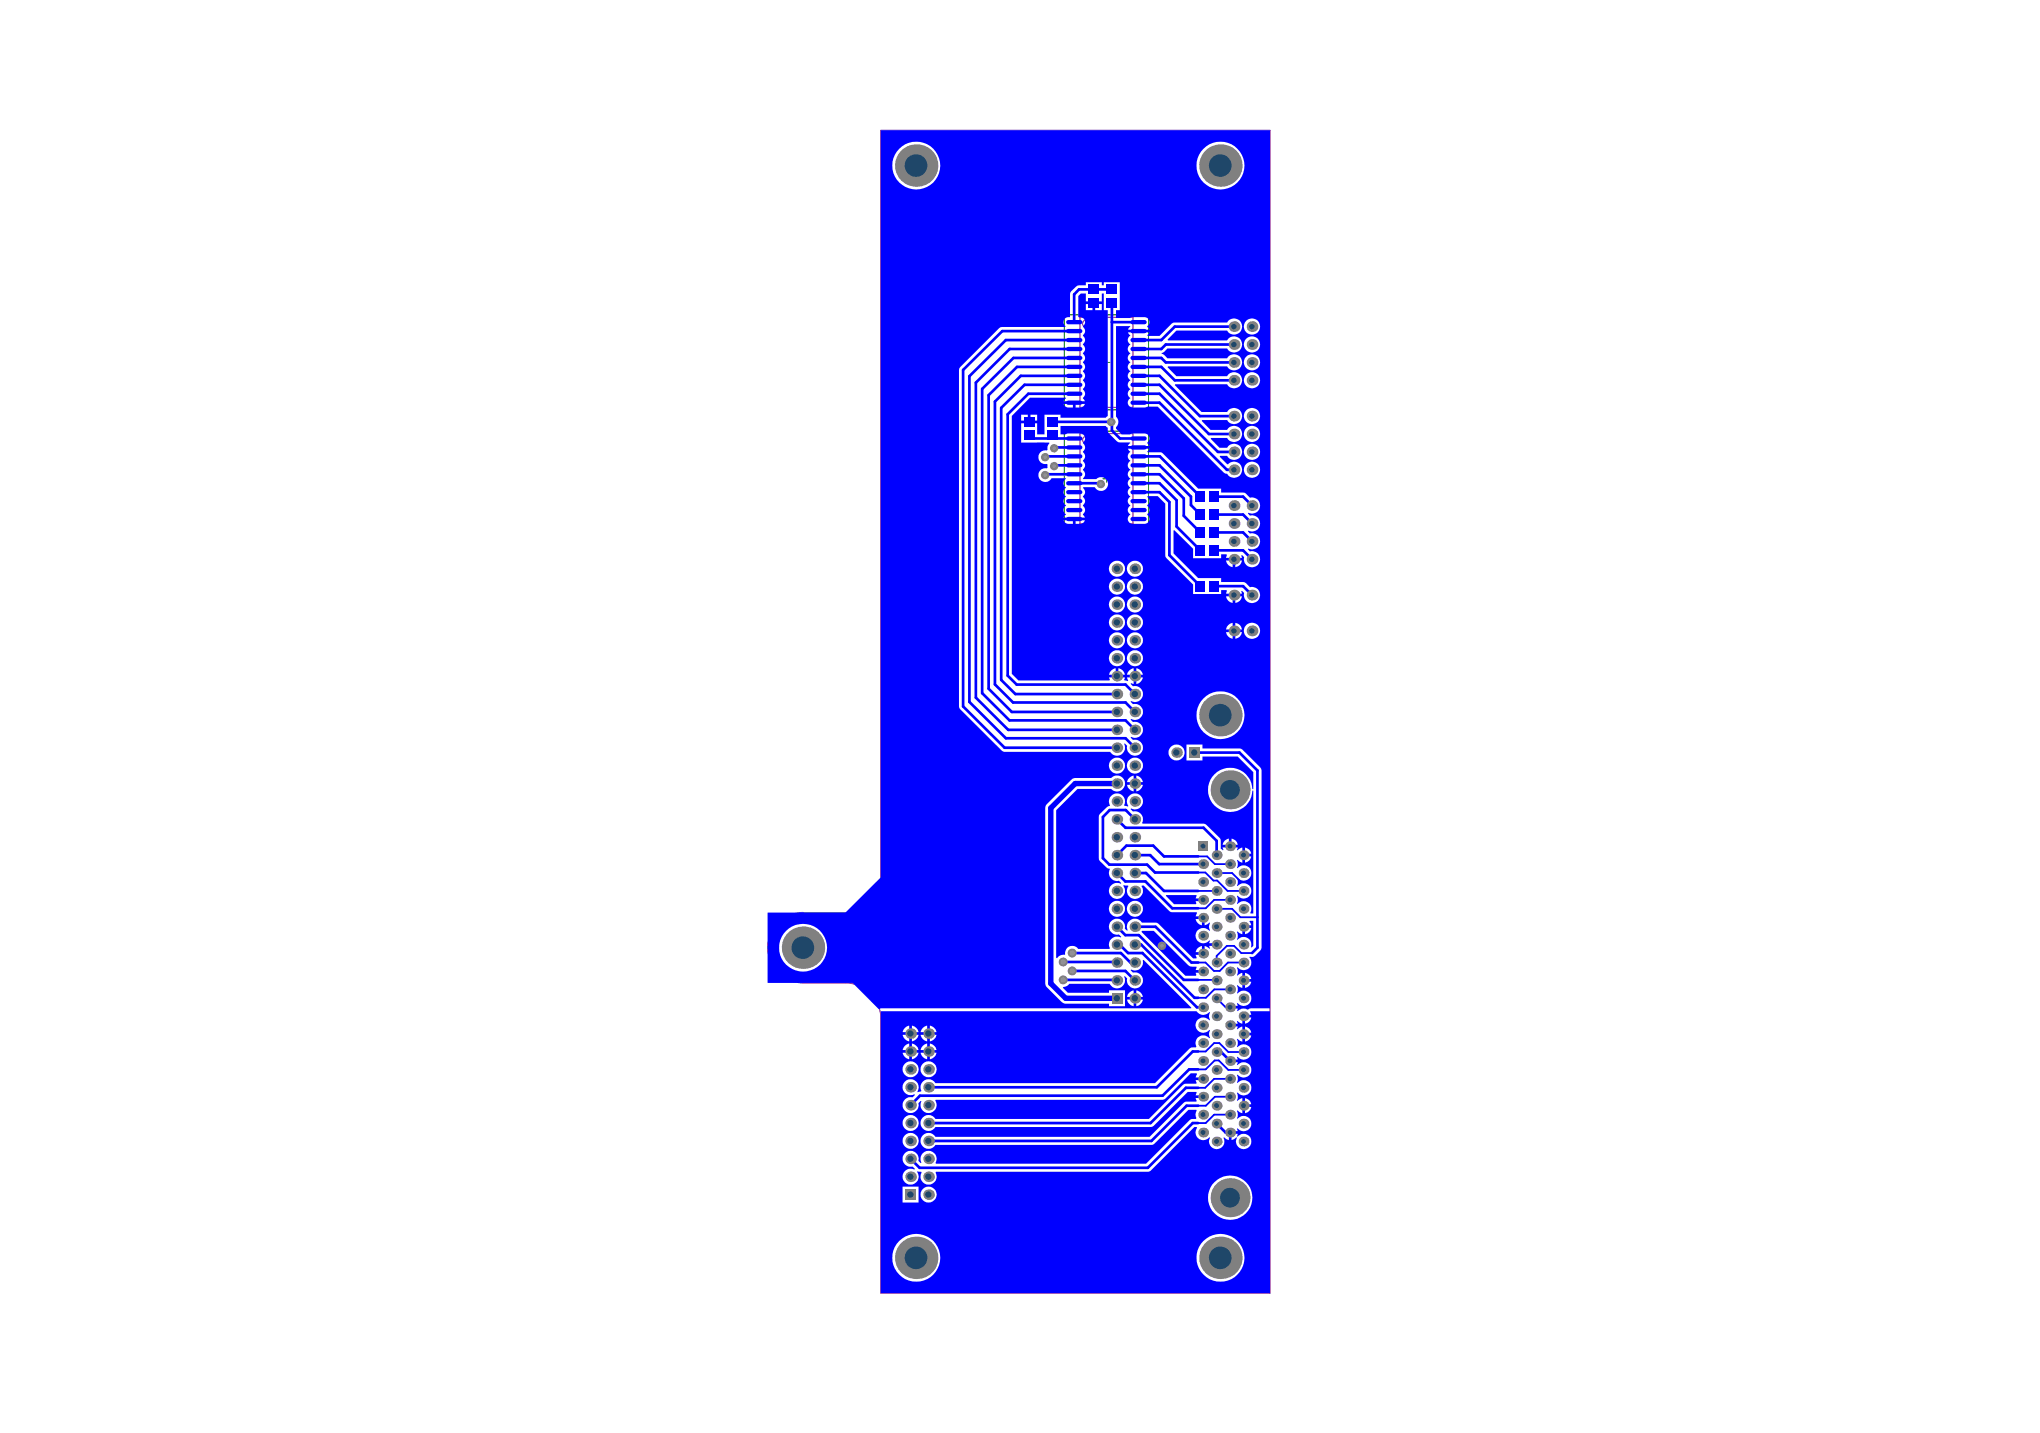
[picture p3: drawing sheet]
<svg xmlns="http://www.w3.org/2000/svg" width="288mm" height="202mm" viewBox="0 0 288 202" stroke-linecap="round" stroke-linejoin="round" font-family="sans-serif">
<path d="M150.2 44.4h11.9v13.4h-11.9zM155.6 51.1h1M156.1 50.6v1M150.2 60.8h11.9v13.4h-11.9zM155.6 67.5h1M156.1 67v1" fill="none" stroke="#008000" stroke-width=".14"/>
<g fill="none" stroke="#800080" stroke-width=".14">
<path d="M152.4 44.8h7.5v12.7h-7.5zM152.4 61.2h7.5v12.7h-7.5zM113.3 128.7a5 5 0 0 0-5 5 5 5 0 0 0 5 5h6a5 5 0 0 1 5 4.9v38.8h54.9v-164h-54.9v105.4a5 5 0 0 1-5 4.9h-6"/>
<circle cx="153.3" cy="45.6" r=".51"/>
<circle cx="153.3" cy="62.1" r=".51"/>
</g>
<g fill="#00f">
<path d="M164.6 126.3h4.2l-.1 .4h1.1v.4h-1.1l.1 .4h-3.1l-1.2-1.1z"/>
<path d="M161.1 131.4l.1-.1h1.6l4.9 4.9 .4 .2h.7l-.1 .4h1.1v.4h-1.1l.1 .4h-1.5z"/>
<path d="M174.5 131.5a1.17 1.17 0 0 1 0 1l.1 .1a1.08 1.08 0 0 1 1.4-.3 1.08 1.08 0 0 1 .5 1.3l.1 .1 .3-.3v-3.5h-.5l-.1 .1 .3 .5h-1.1v.2h-.2v1.1l-.3-.1-.4-.3zM175.7 130.9h.9a1.03 1.03 0 0 1-.9 .9z"/>
<path d="M124.3 142.6v39.8h54.9v-39.8h-2.8l.2 .5h-1.1v.3h-.2v1l-.3-.1-.4-.3-.1 .1 .1 .3h-1v.4h1l-.1 .3 .1 .1 .7-.4v2.1l-.3-.1-.4-.3-.1 .1a1.17 1.17 0 0 1 0 1.1h.1l.1-.1a1.08 1.08 0 0 1 1.6 0 1.08 1.08 0 0 1-.1 1.6 1.08 1.08 0 0 1-1.6-.1h-.1l.1 .4h-1v.3h1l-.1 .4h.1l.1-.1a1.08 1.08 0 0 1 1.6 .1 1.08 1.08 0 0 1-.1 1.5 1.08 1.08 0 0 1-1.6-.1l-.1 .1 .2 .5-.2 .5 .1 .1a1.08 1.08 0 0 1 1.6-.2 1.08 1.08 0 0 1 0 1.6 1.08 1.08 0 0 1-1.6-.1l-.1 .1 .2 .5-.2 .5 .1 .1 .7-.4v2.1l-.3-.1-.4-.3-.1 .1 .2 .5-.2 .6h.1a1.08 1.08 0 0 1 1.6-.1 1.08 1.08 0 0 1 0 1.6 1.08 1.08 0 0 1-1.6-.1h-.1l.1 .4h-1v.2h-.2v1l-.3-.1-.4-.3-.1 .1a1.09 1.09 0 0 1-.9 1.6 1.09 1.09 0 0 1-1-1.6l-.1-.1v.1a1.09 1.09 0 0 1-1.5 .1 1.09 1.09 0 0 1-.2-1.5v-.1h-.4l-6.3 6.3h-30.1l-.1 .1a1.13 1.13 0 0 1-1 1.7 1.13 1.13 0 0 1-1-1.7v-.1l-.5-.1-.1 .1 .1 .1a1.14 1.14 0 0 1-.8 1.7 1.14 1.14 0 0 1-1.3-1.3 1.14 1.14 0 0 1 1.6-.8l.1-.1-.3-.3a1.13 1.13 0 0 1-1.4-1 1.13 1.13 0 0 1 1.2-1.3 1.13 1.13 0 0 1 1 1.5l.3 .3 .1-.1a1.13 1.13 0 0 1 1-1.7 1.13 1.13 0 0 1 1 1.7l.1 .2h29.6l6.2-6.2 .2-.1 .7-.1-.1-.6 .2-.5-.1-.1h-1.1l-5 4.9h-30.7a1.13 1.13 0 0 1-1.7 .3 1.13 1.13 0 0 1 0-1.7 1.13 1.13 0 0 1 1.7 .3h30.2l4.8-4.9 .4-.1h1.4l.1-.1-.2-.4h1.1v-.4h-1.1l.1-.5h-1.2l-5 5h-30.6l-.2 .2a1.13 1.13 0 0 1-1.6-.1 1.13 1.13 0 0 1 .2-1.6 1.13 1.13 0 0 1 1.6 .3h30.1l4.8-4.8 .4-.1h1.5l.1-.2-.2-.3h1.1v-.4h-1.1l.2-.5v-.1h-.9l-3.5 3.6-.4 .1h-32.1v.2a1.14 1.14 0 0 1-.9 1.7 1.14 1.14 0 0 1-1.1-1.7h-.1l-.3 .3a1.13 1.13 0 0 1-1 1.4 1.13 1.13 0 0 1-1.2-1.2 1.13 1.13 0 0 1 1.4-1l.3-.3-.1-.1a1.13 1.13 0 0 1-1.6-.9 1.13 1.13 0 0 1 1.3-1.2 1.13 1.13 0 0 1 .7 1.7l.1 .1 .4-.1 .1-.1-.1-.2a1.14 1.14 0 0 1 .7-1.4 1.14 1.14 0 0 1 1.4 .5h31l4.9-4.9 .2-.1 .7-.1v-.1a1.09 1.09 0 0 1 .4-1.4 1.09 1.09 0 0 1 1.4 .3l.1-.1-.1-.5 .1-.6h-.1a1.09 1.09 0 0 1-1.6 .1 1.09 1.09 0 0 1 0-1.6 1.09 1.09 0 0 1 1.6 .1h.1l-.1-.5 .1-.6-.1-.1a1.16 1.16 0 0 1-1.8-.1zM175.7 143.5h.9a1.03 1.03 0 0 1-.9 .9zM127.7 145l.6-.3v.9h-.9zM128.7 144.7a1.14 1.14 0 0 1 .9 .9h-.9zM130.2 145l.6-.3v.9h-.9zM131.2 144.7a1.14 1.14 0 0 1 1 .9h-1zM175.7 144.8h.1a1 1 0 0 1 .8 .9h-.9zM127.4 146h.9v.9a1.07 1.07 0 0 1-.9-.9zM128.7 146h.9a1.14 1.14 0 0 1-.9 .9zM129.9 146h.9v.9a1.07 1.07 0 0 1-.9-.9zM131.2 146h1a1.14 1.14 0 0 1-1 .9zM175.7 146.1h.9a1.03 1.03 0 0 1-.9 .8zM127.7 147.5l.6-.3v.9h-.9zM128.7 147.2a1.14 1.14 0 0 1 .9 .9h-.9zM130.2 147.5l.6-.3v.9h-.9zM131.2 147.2a1.14 1.14 0 0 1 1 .9h-1zM127.4 148.5h.9v.9a1.07 1.07 0 0 1-.9-.9zM128.7 148.5h.9a1.14 1.14 0 0 1-.9 .9zM129.9 148.5h.9v.9a1.07 1.07 0 0 1-.9-.9zM131.2 148.5h1a1.14 1.14 0 0 1-1 .9zM127.4 150.8a1.13 1.13 0 0 1 2.2 0 1.13 1.13 0 0 1-2.2 0zM129.9 150.8a1.15 1.15 0 0 1 2.3 0 1.15 1.15 0 0 1-2.3 0zM175.7 154.9h.1a1 1 0 0 1 .8 .9h-.9zM175.7 156.2h.9a1.03 1.03 0 0 1-.9 .8zM127.4 158.4a1.13 1.13 0 0 1 2.2 0 1.13 1.13 0 0 1-2.2 0zM173.8 159.9h.8l-.1 .4h.1a1.09 1.09 0 0 1 1.9 .3 1.09 1.09 0 0 1-1 1.5 1.09 1.09 0 0 1-1-1.6l-.1-.1-.3 .3-.3 .1zM127.4 160.9a1.13 1.13 0 0 1 2.2 0 1.13 1.13 0 0 1-2.2 0zM127.4 167.4h2.2v2.2h-2.2zM129.9 168.5a1.15 1.15 0 0 1 2.3 0 1.15 1.15 0 0 1-2.3 0zM170.5 169a3.1 3.1 0 0 1 6.2 0 3.1 3.1 0 0 1-6.2 0zM125.9 177.4a3.4 3.4 0 0 1 6.8 0 3.4 3.4 0 0 1-6.8 0zM168.8 177.4a3.4 3.4 0 0 1 6.8 0 3.4 3.4 0 0 1-6.8 0z"/>
<path d="M124.3 18.4v105.4l-5 4.9h-11v10h12l3.7 3.7 .3-.2h43.8v-.1l-6.7-6.7-.1 .1v.3a1.12 1.12 0 0 1-1.7 1l-.1 .1 .4 .3a1.13 1.13 0 0 1 1.4 1 1.13 1.13 0 0 1-1.2 1.2 1.13 1.13 0 0 1-1-1.4l-.4-.3h-.1a1.14 1.14 0 0 1-.5 1.6 1.14 1.14 0 0 1-1.5-.5h-5.7l-.3 .3-.6 .1v.1l.7 .7h5.8v-.3h2.3v2.2h-2.3v-.3h-6.3l-.4-.2-2.1-2.1-.2-.4v-24.9l.2-.6 3.6-3.6 .4-.1h5.1a1.13 1.13 0 0 1 1.6 .1 1.13 1.13 0 0 1 0 1.6 1.13 1.13 0 0 1-1.6-.1h-4.7l-3.1 3v20.8l.2 .1a1.02 1.02 0 0 1 1-.5l.1-.3a1.02 1.02 0 0 1 .7-.9 1.02 1.02 0 0 1 1.1 .4h4.4l.1-.1a1.13 1.13 0 0 1 .2-1.4 1.13 1.13 0 0 1 1.4-.2v-.1l-.3-.3a1.13 1.13 0 0 1-1.4-1 1.13 1.13 0 0 1 1.2-1.2 1.13 1.13 0 0 1 1 1.4l.4 .3a1.15 1.15 0 0 1 .5-1.6 1.15 1.15 0 0 1 1.5 .4h2l.4 .2 4.9 4.9h.4l.1-.1-.2-.4h1.1v-.2h.2v-1l.6 .3h.1l-.1-.4h1.1v-.3h-1.1l.1-.4-.1-.1a1.09 1.09 0 0 1-1.6 .2 1.09 1.09 0 0 1 0-1.6 1.09 1.09 0 0 1 1.6 .1h.1l-.1-.6 .1-.5-.1-.1-.3 .3-.3 .1v-1h-.2v-.2h-1.1l.2-.5v-.1h-3.7l-3.8-3.8h-.3v.1a1.14 1.14 0 0 1-.9 1.8 1.14 1.14 0 0 1-1-1.8v-.1h-.6h-.1l.1 .2a1.13 1.13 0 0 1-.8 1.7 1.13 1.13 0 0 1-1.3-1.3 1.13 1.13 0 0 1 1.7-.8v-.1l-.3-.4a1.15 1.15 0 0 1-1.2-.4 1.15 1.15 0 0 1-.1-1.3l-.5-.1-.9-.9-.2-.4 .1-6.1 1.1-1.1 .4-.3a1.14 1.14 0 0 1 1-1.7 1.14 1.14 0 0 1 1 1.7l.5 .2 .1-.1v-.1a1.14 1.14 0 0 1 .7-1.7 1.14 1.14 0 0 1 1.4 1.3 1.14 1.14 0 0 1-1.7 .8l-.1 .1 .4 .4a1.14 1.14 0 0 1 1.1 .4 1.14 1.14 0 0 1 .2 1.2v.1h8.9l2.1 2.2 .1 1.3 .2 .2h.1l-.1-.4h2.1l-.1 .4h.1l.7-.3v2.1l-.3-.1-.4-.3-.1 .1a1.17 1.17 0 0 1 0 1l.1 .1 .1-.1a1.08 1.08 0 0 1 1.6 0 1.08 1.08 0 0 1-.1 1.6 1.08 1.08 0 0 1-1.6-.2l-.1 .1 .2 .5-.2 .5 .1 .1a1.08 1.08 0 0 1 1.6-.1 1.08 1.08 0 0 1 0 1.6 1.08 1.08 0 0 1-1.6-.2l-.1 .1 .2 .5-.2 .6h.1a1.08 1.08 0 0 1 1.5-.2 1.08 1.08 0 0 1 .3 1.5l.1 .1h.4v-17.4h-.2a3.1 3.1 0 0 1-4.7 2.6 3.1 3.1 0 0 1 0-5.4 3.1 3.1 0 0 1 4.7 2.6h.2v-2.4l-2.3-2.2h-4.9v.6h-2.3v-2.3h2.3v.6h5.4l2.9 2.9v25.4a1.89 1.89 0 0 1-1.3 1.1l-.3-.1-.1 .1 .1 .2a1.09 1.09 0 0 1-.3 1.5 1.09 1.09 0 0 1-1.5-.3l-.1 .1 .2 .5-.2 .6h.1l.7-.4v2.2l-.3-.2-.4-.2h-.1l.2 .6-.2 .5h.1a1.08 1.08 0 0 1 1.6-.1 1.08 1.08 0 0 1 0 1.6 1.08 1.08 0 0 1-1.6-.1l-.1 .1 .1 .3h-1v.4h1v.2v.1h.1a1.06 1.06 0 0 1 1.3-.2l.4-.2h2.8v-123.8zM125.9 23.4a3.4 3.4 0 0 1 6.8 0 3.4 3.4 0 0 1-6.8 0zM168.8 23.4a3.4 3.4 0 0 1 6.8 0 3.4 3.4 0 0 1-6.8 0zM141 46.3l.4-.2h8.9l.1-.1a.72 .72 0 0 1-.3-.9 .72 .72 0 0 1 .9-.4v-3.4a1.94 1.94 0 0 1 2.2-1.1v-.4h2.3v.4h.3v-.4h2.2v4h-.5v1.1l4.2-.1a.69 .69 0 0 1 .5 .5 .69 .69 0 0 1-.3 .7l.3 .5h-3l.3-.4v-.1h-2v12.8a.98 .98 0 0 1 0 1.4v.3l.8 .8h1.2l.3-.2 1.9 .1a.69 .69 0 0 1 .5 .5 .69 .69 0 0 1-.3 .7l.3 .5h-3l.3-.4v-.1h-1.7l-1.3-1.3-.2-.2v-.6l-.3-.2h-6.4v1.2h.8l.3-.2 1.9 .1a.69 .69 0 0 1 .5 .5 .69 .69 0 0 1-.3 .7l.3 .7-.3 .7a.68 .68 0 0 1 0 1.1l.3 .7-.3 .7a.68 .68 0 0 1 0 1.2l.1 .1h1.8a.98 .98 0 0 1 1.4 .1 .98 .98 0 0 1-.2 1.4 .98 .98 0 0 1-1.4-.4h-1.6l-.1 .1a.68 .68 0 0 1 0 1.2l.3 .7-.3 .7a.68 .68 0 0 1 0 1.1l.3 .5h-3l.3-.4a.81 .81 0 0 1 0-1.3 .74 .74 0 0 1 0-1.3 .74 .74 0 0 1 0-1.3 .74 .74 0 0 1 0-1.2h-2a.98 .98 0 0 1-1.3 .4 .98 .98 0 0 1-.5-1.2 .98 .98 0 0 1 1.1-.6l.1-.1v-.5l-.1-.1a.97 .97 0 0 1-1.2-.9 .97 .97 0 0 1 1.2-1l.4-1.1h-4v-2.7h2.3v1.6h1v-2.8h2.2v.4h6.4l.3-.2v-14.9h-.5v-2.4h-.3v1.1h-2.3v-1.1h-.7l-.3 .4v2.9a.72 .72 0 0 1 .8 .4 .72 .72 0 0 1-.2 .9l.3 .7-.3 .7a.68 .68 0 0 1 0 1.1l.3 .7-.3 .7a.68 .68 0 0 1 0 1.1l.3 .8-.3 .6a.68 .68 0 0 1 0 1.2l.3 .7-.3 .7a.68 .68 0 0 1 0 1.1l.3 .5h-3l.3-.4v-.1h-5.1l-2.5 2.6v36.4l.9 .9h12.8l.1-.1-.1-.3h2.2l-.1 .3 .1 .1 .4 .1 .1-.1-.2-.4h1v.9l-.4-.1-.1 .1 .4 .3h.2a1.13 1.13 0 0 1 1.2 1.4 1.13 1.13 0 0 1-1.7 .7l-.1 .1 .4 .3a1.13 1.13 0 0 1 1.4 1.3 1.13 1.13 0 0 1-1.7 .8l-.1 .1 .4 .3a1.13 1.13 0 0 1 1.4 1.3 1.13 1.13 0 0 1-1.7 .8l-.1 .1 .4 .4a1.13 1.13 0 0 1 1.4 1 1.13 1.13 0 0 1-1.2 1.2 1.13 1.13 0 0 1-1-1.4l-.4-.3h-.1a1.14 1.14 0 0 1-.4 1.6 1.14 1.14 0 0 1-1.6-.4l-15.1-.1-6.1-6.1-.1-47.7 .2-.4zM153.2 42.9h1v.9h-1zM154.5 42.9h1v.9h-1zM175.5 46.1a1.15 1.15 0 0 1 2.3 0 1.15 1.15 0 0 1-2.3 0zM159.2 46.9h3l-.3 .4v.1h1.7l1.9-1.9h7.7a1.14 1.14 0 0 1 1.7-.3 1.14 1.14 0 0 1 0 1.7 1.14 1.14 0 0 1-1.7-.3h-7.2l-1.2 1.3v.1h8.4a1.14 1.14 0 0 1 1.7-.3 1.14 1.14 0 0 1 0 1.8 1.14 1.14 0 0 1-1.7-.3h-8.5l-.4 .4-.4 .2v.1l.4 .2 .4 .4h8.5a1.14 1.14 0 0 1 1.7-.3 1.14 1.14 0 0 1 0 1.8 1.14 1.14 0 0 1-1.7-.3h-8.4v.1l1.2 1.3h7.2a1.14 1.14 0 0 1 1.7-.3 1.14 1.14 0 0 1 0 1.7 1.14 1.14 0 0 1-1.7-.3h-7.4v.1l3.8 3.8h3.6a1.14 1.14 0 0 1 1.7-.3 1.14 1.14 0 0 1 0 1.8 1.14 1.14 0 0 1-1.7-.3h-3.6v.1l1.2 1.2h2.4a1.14 1.14 0 0 1 1.7-.3 1.14 1.14 0 0 1 0 1.8 1.14 1.14 0 0 1-1.7-.3h-2.3l-.1 .1 1.3 1.3h1.1a1.14 1.14 0 0 1 1.7-.3 1.14 1.14 0 0 1 0 1.7 1.14 1.14 0 0 1-1.7-.3h-1l-.1 .1 1.1 1.1h.1a1.15 1.15 0 0 1 1.7 0 1.15 1.15 0 0 1-.2 1.7 1.15 1.15 0 0 1-1.7-.4l-.4-.1-9.3-9.3-3.6 .1a.73 .73 0 0 1-.7-.6 .73 .73 0 0 1 .4-.8 .74 .74 0 0 1 0-1.2 .74 .74 0 0 1 0-1.3 .74 .74 0 0 1 0-1.3 .74 .74 0 0 1 0-1.2 .74 .74 0 0 1 0-1.3 .74 .74 0 0 1 0-1.3 .74 .74 0 0 1 0-1.2zM175.5 48.6a1.15 1.15 0 0 1 2.3 0 1.15 1.15 0 0 1-2.3 0zM175.5 51.1a1.15 1.15 0 0 1 2.3 0 1.15 1.15 0 0 1-2.3 0zM175.5 53.6a1.15 1.15 0 0 1 2.3 0 1.15 1.15 0 0 1-2.3 0zM150.1 57h1.3v.5a1.22 1.22 0 0 1-1.1-.2zM151.8 57h1.3l-.2 .3a1.22 1.22 0 0 1-1.1 .2zM144.1 58.5h.9v.8h-.9zM145.4 58.5h1v.8h-1zM175.5 58.7a1.15 1.15 0 0 1 2.3 0 1.15 1.15 0 0 1-2.3 0zM175.5 61.2a1.15 1.15 0 0 1 2.3 0 1.15 1.15 0 0 1-2.3 0zM175.5 63.7a1.15 1.15 0 0 1 2.3 0 1.15 1.15 0 0 1-2.3 0zM175.5 66.3a1.15 1.15 0 0 1 2.3 0 1.15 1.15 0 0 1-2.3 0zM150.1 73.4h1.3v.5a1.22 1.22 0 0 1-1.1-.2zM151.8 73.4h1.3l-.2 .3a1.22 1.22 0 0 1-1.1 .2zM159.2 63.3h3l-.3 .4v.1h2l5.2 5.1h3.2v.6h3.3l.8 .7a1.15 1.15 0 0 1 1.4 1.2 1.15 1.15 0 0 1-1.7 .9v.1l.3 .3a1.15 1.15 0 0 1 1.4 1.3 1.15 1.15 0 0 1-1.7 .9v.1l.3 .3a1.15 1.15 0 0 1 1.4 1.2 1.15 1.15 0 0 1-1.7 .9v.1l.3 .3a1.15 1.15 0 0 1 1.4 1 1.15 1.15 0 0 1-1.2 1.2 1.15 1.15 0 0 1-1-1.4l-.3-.3-.1 .1 .1 .3h-2.3l.1-.5h-.8v.5h-3.9v-1.3l-2.7-2.6h-.1v3.3l3.5 3.4h3.2v.6h3.3l.8 .7a1.15 1.15 0 0 1 1.4 1 1.15 1.15 0 0 1-1.2 1.3 1.15 1.15 0 0 1-1-1.5l-.3-.3-.1 .1 .1 .3h-2.3l.1-.5h-.8v.6h-3.9v-1.3l-3.9-4-.1-7.5-1-1h-1.5v.1a.68 .68 0 0 1 0 1.1v.2a.68 .68 0 0 1 0 1.1v.1a.69 .69 0 0 1 .3 .8 .69 .69 0 0 1-.7 .5h-1.7a.73 .73 0 0 1-.7-.6 .73 .73 0 0 1 .4-.8 .74 .74 0 0 1 0-1.2 .74 .74 0 0 1 0-1.3 .74 .74 0 0 1 0-1.3 .74 .74 0 0 1 0-1.2 .74 .74 0 0 1 0-1.3 .74 .74 0 0 1 0-1.2 .74 .74 0 0 1 0-1.3zM173 79.1h.9v.9a1.13 1.13 0 0 1-.9-.9zM174.3 79.1h1a1.06 1.06 0 0 1-1 .9zM156.5 80.2a1.13 1.13 0 0 1 2.2 0 1.13 1.13 0 0 1-2.2 0zM159 80.2a1.15 1.15 0 0 1 2.3 0 1.15 1.15 0 0 1-2.3 0zM156.5 82.8a1.13 1.13 0 0 1 2.2 0 1.13 1.13 0 0 1-2.2 0zM159 82.8a1.15 1.15 0 0 1 2.3 0 1.15 1.15 0 0 1-2.3 0zM173 84.1h.9v1a1.13 1.13 0 0 1-.9-1zM174.3 84.1h1a1.06 1.06 0 0 1-1 1zM156.5 85.3a1.13 1.13 0 0 1 2.2 0 1.13 1.13 0 0 1-2.2 0zM159 85.3a1.15 1.15 0 0 1 2.3 0 1.15 1.15 0 0 1-2.3 0zM173.3 88.2l.6-.3v.9h-.9zM174.3 87.9a1.06 1.06 0 0 1 1 .9h-1zM156.5 87.8a1.13 1.13 0 0 1 2.2 0 1.13 1.13 0 0 1-2.2 0zM159 87.8a1.15 1.15 0 0 1 2.3 0 1.15 1.15 0 0 1-2.3 0zM173 89.2h.9v.9a1.13 1.13 0 0 1-.9-.9zM174.3 89.2h1a1.06 1.06 0 0 1-1 .9zM175.5 89a1.15 1.15 0 0 1 2.3 0 1.15 1.15 0 0 1-2.3 0zM156.5 90.3a1.13 1.13 0 0 1 2.2 0 1.13 1.13 0 0 1-2.2 0zM159 90.3a1.15 1.15 0 0 1 2.3 0 1.15 1.15 0 0 1-2.3 0zM156.5 92.9a1.13 1.13 0 0 1 2.2 0 1.13 1.13 0 0 1-2.2 0zM159 92.9a1.15 1.15 0 0 1 2.3 0 1.15 1.15 0 0 1-2.3 0zM156.8 94.6l.6-.3v.9h-.9zM157.8 94.3a1.07 1.07 0 0 1 .9 .9h-.9zM159.4 94.6l.6-.3v.9h-1zM160.3 94.3a1.07 1.07 0 0 1 1 .9h-1zM160.3 95.6h1a1.14 1.14 0 0 1-1 .9zM168.8 100.9a3.4 3.4 0 0 1 6.8 0 3.4 3.4 0 0 1-6.8 0zM164.9 106.2a1.15 1.15 0 0 1 2.3 0 1.15 1.15 0 0 1-2.3 0zM156.5 108a1.13 1.13 0 0 1 2.2 0 1.13 1.13 0 0 1-2.2 0zM159 108a1.15 1.15 0 0 1 2.3 0 1.15 1.15 0 0 1-2.3 0zM159.4 109.7l.6-.3v.9h-1zM160.3 109.4a1.07 1.07 0 0 1 1 .9h-1zM159 110.7h1v.9a1.21 1.21 0 0 1-1-.9zM160.3 110.7h1a1.14 1.14 0 0 1-1 .9zM172.8 118.6l.6-.3v.9h-.9zM173.8 118.3h.1a1 1 0 0 1 .7 .9h-.8zM175.7 119.6h.1a1 1 0 0 1 .8 .8h-.9zM175.7 120.8h.9a1.03 1.03 0 0 1-.9 .9zM156.5 128.2a1.13 1.13 0 0 1 2.2 0 1.13 1.13 0 0 1-2.2 0zM159 128.2a1.15 1.15 0 0 1 2.3 0 1.15 1.15 0 0 1-2.3 0zM168.7 129.6h.9v.9h-.1a1.09 1.09 0 0 1-.8-.9zM169 133.7l.6-.2v.8h-.9zM109.9 133.7a3.4 3.4 0 0 1 6.8 0 3.4 3.4 0 0 1-6.8 0zM175.7 137.2h.1a1 1 0 0 1 .8 .9h-.9zM175.7 138.5h.9a1.03 1.03 0 0 1-.9 .9zM159.4 140l.6-.3v.9h-1zM160.3 139.7a1.07 1.07 0 0 1 1 .9h-1zM159 141h1v.9a1.21 1.21 0 0 1-1-.9zM160.3 141h1a1.14 1.14 0 0 1-1 .9z"/>
</g>
<g fill="none" stroke="#00f" stroke-width=".25">
<path d="M169.1 135.8h1l1.2 1.2h.8l1.2-1.2h2.2M169.1 123.1h1l1.1 1.1h.6l1.4 1.5h2.3M169.1 120.8h1.2l1.1 1.1h2.2M169.1 138.2h2.5M169.1 125.7h2.6M171.7 128.2h2.2l1.1 1.2h2.4M171.7 123.2h2.2l1 1M173.6 139.6h-2.2l-1.2 1.2h-1.1M173.6 126.9h-2.3l-1.2 1.2h-1M176.7 134.4h-1.5l-1.1-1h-1l-1.4 1.4v1M169.1 148.3h1l1.2-1.2h.8l1.2 1.3h2.2M169.1 150.8h1l1.3-1.2h.6l1.3 1.3h2.2"/>
<path d="M171.7 140.8l1.3 1.3h.6M173.6 157.2h-2.3l-1.2 1.2h-1M173.6 154.7h-2.2l-1.2 1.3h-1.1M173.6 152.2h-2.3l-1.2 1.2h-1"/>
</g>
<g fill="none" stroke="#00f" stroke-width=".38">
<path d="M148.5 59.5h8.3M151.6 53h-7.6l-3.6 3.7v39.8l2.6 2.6h15.8l1.3 1.3M151.6 55.5h-6.5l-2.9 2.9v36.9l1.3 1.3h15.3l1.3 1.3M151.6 50.5h-8.6l-4.4 4.4v42.9l3.8 3.8h16.4l1.3 1.4M151.6 48h-9.7l-5.1 5.1v45.9l5.1 5.1h16.9l1.3 1.4M151.6 54.3h-7l-3.3 3.2v38.4l2 2h14.3M151.6 51.8h-8.1l-4 3.9v41.4l3.3 3.3h14.8M151.6 49.2h-9.1l-4.8 4.8v44.4l4.6 4.6h15.3M151.6 46.7h-10.2l-5.5 5.5v47.4l5.9 5.9h15.8M156.9 40.8h-4.6l-.7 .7v3.9M156.9 42.7v18l1.1 1.2h2.7M156.9 45.4h3.8"/>
<path d="M160.7 56.8h2.9l9.5 9.5h1M160.7 50.5h3.2l.6 .6h9.6M160.7 55.5h2.9l8.3 8.2h2.2M160.7 54.3h2.9l7 6.9h3.5M160.7 53h2.9l5.7 5.7h4.8M160.7 51.8h3.2l1.9 1.8h8.3M174.1 48.6h-9.6l-.6 .6h-3.2M174.1 46.1h-8.3l-1.9 1.9h-3.2M145.7 61.9h5.9M147.5 64.4h4.1M147.6 66.9h4M148.8 63.1h2.8"/>
<path d="M148.9 65.6h2.7M151.6 68.2h3.7M160.7 65.6h2.9l4.5 4.5v1.1l1.3 1.4M160.7 66.9h2.9l3.4 3.4v2.5l2.4 2.3M160.7 68.2h2.9l2.4 2.4v3.7l3.4 3.3M160.7 69.4h2.9l1.4 1.4v7.5l4.4 4.4M160.7 64.4h3l5.7 5.7M171.3 75.1h4.1l1.3 1.3M171.3 77.6h4.1l1.3 1.3M171.3 72.6h4.1l1.3 1.2M171.3 70.1h4.1l1.3 1.2M171.3 82.7h4.1l1.3 1.2"/>
<path d="M157.6 115.6l1.2 1.2h11l1.9 1.8v2M160.1 115.6l-1.2-1.3h-2.3l-1 1v5.8l.9 .9h5.4l1.1 1.1h6.1M168.6 106.2h6.3l2.5 2.5v25l-.7 .7M150.1 138.2h7.4l.1 .1M150.1 135.7h7.4l.1 .1M151.3 134.4h6.9l1.3 1.4h.6M151.3 137h7.5l1.3 1.3M157.6 133.3h.4l1.2 1.1h2l7.7 7.7h.9M157.6 123.2l1.2 1.1h2.8l3.8 3.8h3.7M157.6 130.7l1.2 1.2h1.9l6.3 6.3h2.1M157.6 120.6l1.4-1.3h3.7l1.6 1.5h4.8M160.1 130.7h3l5 5.1h1"/>
<path d="M160.1 133.3h.9l7.6 7.5h.5M160.1 120.6h2.2l1.3 1.3h6.2M160.1 123.2h1.6l2.6 2.5h4.8M169.1 158.4h-.8l-6.3 6.3h-32.2l-1.3-1.2M169.1 150.8h-1.3l-3.7 3.8h-34.3l-1.3 1.3M169.1 153.4h-1.8l-4.9 5h-31.4M169.1 148.3h-.8l-5.1 5.1h-32.2M169.1 156h-1.7l-4.9 4.9h-31.5M171.7 148.4h.6l1.3 1.3M171.7 158.5l1.3 1.3h.6"/>
</g>
<path d="M157.6 110.5h-5.9l-3.4 3.5v24.7l2.1 2.1h7.2" fill="none" stroke="#00f" stroke-width=".76"/>
<circle cx="147.5" cy="67" r=".59" fill="#808080"/>
<circle cx="147.5" cy="67" r=".24" fill="#a6968d"/>
<circle cx="150" cy="138.2" r=".63" fill="#808080"/>
<circle cx="150" cy="138.2" r=".35" fill="#a6968d"/>
<circle cx="151.3" cy="134.4" r=".63" fill="#808080"/>
<circle cx="151.3" cy="134.4" r=".35" fill="#a6968d"/>
<circle cx="150" cy="135.7" r=".63" fill="#808080"/>
<circle cx="150" cy="135.7" r=".35" fill="#a6968d"/>
<circle cx="151.3" cy="137" r=".63" fill="#808080"/>
<circle cx="151.3" cy="137" r=".35" fill="#a6968d"/>
<circle cx="148.7" cy="63.2" r=".59" fill="#808080"/>
<circle cx="148.7" cy="63.2" r=".24" fill="#a6968d"/>
<circle cx="147.5" cy="64.5" r=".59" fill="#808080"/>
<circle cx="147.5" cy="64.5" r=".24" fill="#a6968d"/>
<circle cx="148.7" cy="65.8" r=".59" fill="#808080"/>
<circle cx="148.7" cy="65.8" r=".24" fill="#a6968d"/>
<circle cx="155.3" cy="68.3" r=".59" fill="#808080"/>
<circle cx="155.3" cy="68.3" r=".24" fill="#a6968d"/>
<circle cx="156.8" cy="59.5" r=".6" fill="#808080"/>
<circle cx="156.8" cy="59.5" r=".25" fill="#a6968d"/>
<circle cx="164" cy="133.4" r=".59" fill="#808080"/>
<circle cx="164" cy="133.4" r=".24" fill="#a6968d"/>
<circle cx="173.6" cy="154.7" r=".7" fill="#808080"/>
<circle cx="173.6" cy="154.7" r=".34" fill="#1f4769"/>
<circle cx="173.6" cy="144.6" r=".7" fill="#808080"/>
<circle cx="173.6" cy="144.6" r=".34" fill="#1f4769"/>
<circle cx="173.6" cy="134.5" r=".7" fill="#808080"/>
<circle cx="173.6" cy="134.5" r=".34" fill="#1f4769"/>
<circle cx="173.6" cy="124.4" r=".7" fill="#808080"/>
<circle cx="173.6" cy="124.4" r=".34" fill="#1f4769"/>
<circle cx="171.7" cy="158.5" r=".7" fill="#808080"/>
<circle cx="171.7" cy="158.5" r=".34" fill="#1f4769"/>
<circle cx="171.7" cy="148.4" r=".7" fill="#808080"/>
<circle cx="171.7" cy="148.4" r=".34" fill="#1f4769"/>
<circle cx="171.7" cy="138.3" r=".7" fill="#808080"/>
<circle cx="171.7" cy="138.3" r=".34" fill="#1f4769"/>
<circle cx="171.7" cy="128.2" r=".7" fill="#808080"/>
<circle cx="171.7" cy="128.2" r=".34" fill="#1f4769"/>
<circle cx="169.8" cy="154.7" r=".7" fill="#808080"/>
<circle cx="169.8" cy="154.7" r=".34" fill="#1f4769"/>
<circle cx="169.8" cy="144.6" r=".7" fill="#808080"/>
<circle cx="169.8" cy="144.6" r=".34" fill="#1f4769"/>
<circle cx="169.8" cy="134.5" r=".7" fill="#808080"/>
<circle cx="169.8" cy="134.5" r=".34" fill="#1f4769"/>
<circle cx="169.8" cy="124.4" r=".7" fill="#808080"/>
<circle cx="169.8" cy="124.4" r=".34" fill="#1f4769"/>
<circle cx="157.6" cy="138.3" r=".75" fill="#808080"/>
<circle cx="157.6" cy="138.3" r=".44" fill="#1f4769"/>
<circle cx="157.6" cy="128.2" r=".75" fill="#808080"/>
<circle cx="157.6" cy="128.2" r=".44" fill="#1f4769"/>
<circle cx="157.6" cy="118.1" r=".75" fill="#808080"/>
<circle cx="157.6" cy="118.1" r=".44" fill="#1f4769"/>
<circle cx="157.6" cy="108" r=".75" fill="#808080"/>
<circle cx="157.6" cy="108" r=".44" fill="#1f4769"/>
<circle cx="157.6" cy="97.9" r=".75" fill="#808080"/>
<circle cx="157.6" cy="97.9" r=".44" fill="#1f4769"/>
<circle cx="157.6" cy="87.8" r=".75" fill="#808080"/>
<circle cx="157.6" cy="87.8" r=".44" fill="#1f4769"/>
<circle cx="173.6" cy="157.2" r=".7" fill="#808080"/>
<circle cx="173.6" cy="157.2" r=".34" fill="#1f4769"/>
<circle cx="173.6" cy="159.8" r=".7" fill="#808080"/>
<circle cx="173.6" cy="159.7" r=".34" fill="#1f4769"/>
<circle cx="173.6" cy="147.1" r=".7" fill="#808080"/>
<circle cx="173.6" cy="147.1" r=".34" fill="#1f4769"/>
<circle cx="173.6" cy="149.7" r=".7" fill="#808080"/>
<circle cx="173.6" cy="149.6" r=".34" fill="#1f4769"/>
<circle cx="173.6" cy="139.6" r=".7" fill="#808080"/>
<circle cx="173.6" cy="139.6" r=".34" fill="#1f4769"/>
<circle cx="173.6" cy="142.1" r=".7" fill="#808080"/>
<circle cx="173.6" cy="142.1" r=".34" fill="#1f4769"/>
<circle cx="173.6" cy="129.5" r=".7" fill="#808080"/>
<circle cx="173.6" cy="129.5" r=".34" fill="#1f4769"/>
<circle cx="173.6" cy="132" r=".7" fill="#808080"/>
<circle cx="173.6" cy="132" r=".34" fill="#1f4769"/>
<circle cx="173.6" cy="121.9" r=".7" fill="#808080"/>
<circle cx="173.6" cy="121.9" r=".34" fill="#1f4769"/>
<circle cx="173.6" cy="126.9" r=".7" fill="#808080"/>
<circle cx="173.6" cy="126.9" r=".34" fill="#1f4769"/>
<circle cx="173.6" cy="119.4" r=".7" fill="#808080"/>
<circle cx="173.6" cy="119.4" r=".34" fill="#1f4769"/>
<circle cx="171.7" cy="153.4" r=".7" fill="#808080"/>
<circle cx="171.7" cy="153.4" r=".34" fill="#1f4769"/>
<circle cx="171.7" cy="156" r=".7" fill="#808080"/>
<circle cx="171.7" cy="156" r=".34" fill="#1f4769"/>
<circle cx="171.7" cy="145.9" r=".7" fill="#808080"/>
<circle cx="171.7" cy="145.9" r=".34" fill="#1f4769"/>
<circle cx="171.7" cy="150.9" r=".7" fill="#808080"/>
<circle cx="171.7" cy="150.9" r=".34" fill="#1f4769"/>
<circle cx="171.7" cy="140.8" r=".7" fill="#808080"/>
<circle cx="171.7" cy="140.8" r=".34" fill="#1f4769"/>
<circle cx="171.7" cy="143.4" r=".7" fill="#808080"/>
<circle cx="171.7" cy="143.3" r=".34" fill="#1f4769"/>
<circle cx="171.7" cy="130.7" r=".7" fill="#808080"/>
<circle cx="171.7" cy="130.7" r=".34" fill="#1f4769"/>
<circle cx="171.7" cy="133.3" r=".7" fill="#808080"/>
<circle cx="171.7" cy="133.2" r=".34" fill="#1f4769"/>
<circle cx="171.7" cy="123.2" r=".7" fill="#808080"/>
<circle cx="171.7" cy="123.1" r=".34" fill="#1f4769"/>
<circle cx="171.7" cy="125.7" r=".7" fill="#808080"/>
<circle cx="171.7" cy="125.7" r=".34" fill="#1f4769"/>
<circle cx="169.8" cy="157.2" r=".7" fill="#808080"/>
<circle cx="169.8" cy="157.2" r=".34" fill="#1f4769"/>
<circle cx="169.8" cy="159.8" r=".7" fill="#808080"/>
<circle cx="169.8" cy="159.7" r=".34" fill="#1f4769"/>
<circle cx="169.8" cy="147.1" r=".7" fill="#808080"/>
<circle cx="169.8" cy="147.1" r=".34" fill="#1f4769"/>
<circle cx="169.8" cy="149.7" r=".7" fill="#808080"/>
<circle cx="169.8" cy="149.6" r=".34" fill="#1f4769"/>
<circle cx="169.8" cy="139.6" r=".7" fill="#808080"/>
<circle cx="169.8" cy="139.6" r=".34" fill="#1f4769"/>
<circle cx="169.8" cy="142.1" r=".7" fill="#808080"/>
<circle cx="169.8" cy="142.1" r=".34" fill="#1f4769"/>
<circle cx="169.8" cy="129.5" r=".7" fill="#808080"/>
<circle cx="169.8" cy="129.5" r=".34" fill="#1f4769"/>
<circle cx="169.8" cy="132" r=".7" fill="#808080"/>
<circle cx="169.8" cy="132" r=".34" fill="#1f4769"/>
<circle cx="169.8" cy="121.9" r=".7" fill="#808080"/>
<circle cx="169.8" cy="121.9" r=".34" fill="#1f4769"/>
<circle cx="169.8" cy="126.9" r=".7" fill="#808080"/>
<circle cx="169.8" cy="126.9" r=".34" fill="#1f4769"/>
<path d="M169.1 118.7h1.4v1.3h-1.4z" fill-rule="evenodd" fill="#808080"/>
<circle cx="169.8" cy="119.4" r=".34" fill="#1f4769"/>
<path d="M156.9 140.1h1.5v1.5h-1.5z" fill-rule="evenodd" fill="#808080"/>
<circle cx="157.6" cy="140.8" r=".44" fill="#1f4769"/>
<circle cx="157.6" cy="130.7" r=".75" fill="#808080"/>
<circle cx="157.6" cy="130.7" r=".44" fill="#1f4769"/>
<circle cx="157.6" cy="133.3" r=".75" fill="#808080"/>
<circle cx="157.6" cy="133.2" r=".44" fill="#1f4769"/>
<circle cx="157.6" cy="123.2" r=".75" fill="#808080"/>
<circle cx="157.6" cy="123.1" r=".44" fill="#1f4769"/>
<circle cx="157.6" cy="125.7" r=".75" fill="#808080"/>
<circle cx="157.6" cy="125.7" r=".44" fill="#1f4769"/>
<circle cx="157.6" cy="113.1" r=".75" fill="#808080"/>
<circle cx="157.6" cy="113" r=".44" fill="#1f4769"/>
<circle cx="157.6" cy="115.6" r=".75" fill="#808080"/>
<circle cx="157.6" cy="115.6" r=".44" fill="#1f4769"/>
<circle cx="157.6" cy="105.5" r=".75" fill="#808080"/>
<circle cx="157.6" cy="105.5" r=".44" fill="#1f4769"/>
<circle cx="157.6" cy="110.5" r=".75" fill="#808080"/>
<circle cx="157.6" cy="110.5" r=".44" fill="#1f4769"/>
<circle cx="157.6" cy="100.4" r=".75" fill="#808080"/>
<circle cx="157.6" cy="100.4" r=".44" fill="#1f4769"/>
<circle cx="157.6" cy="103" r=".75" fill="#808080"/>
<circle cx="157.6" cy="102.9" r=".44" fill="#1f4769"/>
<circle cx="157.6" cy="90.3" r=".75" fill="#808080"/>
<circle cx="157.6" cy="90.3" r=".44" fill="#1f4769"/>
<circle cx="157.6" cy="92.9" r=".75" fill="#808080"/>
<circle cx="157.6" cy="92.8" r=".44" fill="#1f4769"/>
<circle cx="157.6" cy="82.8" r=".75" fill="#808080"/>
<circle cx="157.6" cy="82.7" r=".44" fill="#1f4769"/>
<circle cx="157.6" cy="85.3" r=".75" fill="#808080"/>
<circle cx="157.6" cy="85.3" r=".44" fill="#1f4769"/>
<circle cx="131" cy="166" r=".75" fill="#808080"/>
<circle cx="131" cy="166" r=".44" fill="#1f4769"/>
<circle cx="131" cy="163.5" r=".75" fill="#808080"/>
<circle cx="131" cy="163.5" r=".44" fill="#1f4769"/>
<circle cx="131" cy="158.4" r=".75" fill="#808080"/>
<circle cx="131" cy="158.4" r=".44" fill="#1f4769"/>
<circle cx="131" cy="155.9" r=".75" fill="#808080"/>
<circle cx="131" cy="155.9" r=".44" fill="#1f4769"/>
<circle cx="131" cy="150.8" r=".75" fill="#808080"/>
<circle cx="131" cy="150.8" r=".44" fill="#1f4769"/>
<circle cx="131" cy="148.3" r=".75" fill="#808080"/>
<circle cx="131" cy="148.3" r=".44" fill="#1f4769"/>
<circle cx="131" cy="145.8" r=".75" fill="#808080"/>
<circle cx="131" cy="145.8" r=".44" fill="#1f4769"/>
<circle cx="173.6" cy="152.2" r=".7" fill="#808080"/>
<circle cx="173.6" cy="152.2" r=".34" fill="#1f4769"/>
<circle cx="173.6" cy="137" r=".7" fill="#808080"/>
<circle cx="173.6" cy="137" r=".34" fill="#1f4769"/>
<circle cx="171.7" cy="161" r=".7" fill="#808080"/>
<circle cx="171.7" cy="161" r=".34" fill="#1f4769"/>
<circle cx="171.7" cy="120.6" r=".7" fill="#808080"/>
<circle cx="171.7" cy="120.6" r=".34" fill="#1f4769"/>
<circle cx="171.7" cy="135.8" r=".7" fill="#808080"/>
<circle cx="171.7" cy="135.8" r=".34" fill="#1f4769"/>
<circle cx="169.8" cy="152.2" r=".7" fill="#808080"/>
<circle cx="169.8" cy="152.2" r=".34" fill="#1f4769"/>
<circle cx="169.8" cy="137" r=".7" fill="#808080"/>
<circle cx="169.8" cy="137" r=".34" fill="#1f4769"/>
<circle cx="157.6" cy="120.6" r=".75" fill="#808080"/>
<circle cx="157.6" cy="120.6" r=".44" fill="#1f4769"/>
<circle cx="157.6" cy="135.8" r=".75" fill="#808080"/>
<circle cx="157.6" cy="135.8" r=".44" fill="#1f4769"/>
<circle cx="157.6" cy="80.2" r=".75" fill="#808080"/>
<circle cx="157.6" cy="80.2" r=".44" fill="#1f4769"/>
<circle cx="157.6" cy="95.4" r=".75" fill="#808080"/>
<circle cx="157.6" cy="95.4" r=".44" fill="#1f4769"/>
<circle cx="131" cy="168.5" r=".75" fill="#808080"/>
<circle cx="131" cy="168.5" r=".44" fill="#1f4769"/>
<circle cx="131" cy="160.9" r=".75" fill="#808080"/>
<circle cx="131" cy="160.9" r=".44" fill="#1f4769"/>
<circle cx="131" cy="153.4" r=".75" fill="#808080"/>
<circle cx="131" cy="153.4" r=".44" fill="#1f4769"/>
<path d="M167.8 105.4h1.5v1.5h-1.5z" fill-rule="evenodd" fill="#808080"/>
<circle cx="168.5" cy="106.1" r=".44" fill="#1f4769"/>
<circle cx="174.1" cy="83.9" r=".76" fill="#808080"/>
<circle cx="174.1" cy="83.9" r=".38" fill="#1f4769"/>
<circle cx="174.1" cy="73.8" r=".76" fill="#808080"/>
<circle cx="174.1" cy="73.8" r=".38" fill="#1f4769"/>
<circle cx="174.1" cy="63.7" r=".76" fill="#808080"/>
<circle cx="174.1" cy="63.7" r=".38" fill="#1f4769"/>
<circle cx="174.1" cy="53.6" r=".76" fill="#808080"/>
<circle cx="174.1" cy="53.6" r=".38" fill="#1f4769"/>
<circle cx="166" cy="106.2" r=".75" fill="#808080"/>
<circle cx="166" cy="106.1" r=".44" fill="#1f4769"/>
<circle cx="172.2" cy="100.9" r="2.99" fill="#808080"/>
<circle cx="172.2" cy="100.9" r="1.59" fill="#1f4769"/>
<circle cx="174.1" cy="89" r=".76" fill="#808080"/>
<circle cx="174.1" cy="89" r=".38" fill="#1f4769"/>
<circle cx="174.1" cy="78.9" r=".76" fill="#808080"/>
<circle cx="174.1" cy="78.9" r=".38" fill="#1f4769"/>
<circle cx="174.1" cy="76.4" r=".76" fill="#808080"/>
<circle cx="174.1" cy="76.4" r=".38" fill="#1f4769"/>
<circle cx="174.1" cy="66.3" r=".76" fill="#808080"/>
<circle cx="174.1" cy="66.3" r=".38" fill="#1f4769"/>
<circle cx="174.1" cy="61.2" r=".76" fill="#808080"/>
<circle cx="174.1" cy="61.2" r=".38" fill="#1f4769"/>
<circle cx="174.1" cy="58.7" r=".76" fill="#808080"/>
<circle cx="174.1" cy="58.7" r=".38" fill="#1f4769"/>
<circle cx="174.1" cy="51.1" r=".76" fill="#808080"/>
<circle cx="174.1" cy="51.1" r=".38" fill="#1f4769"/>
<circle cx="174.1" cy="48.6" r=".76" fill="#808080"/>
<circle cx="174.1" cy="48.6" r=".38" fill="#1f4769"/>
<circle cx="174.1" cy="46.1" r=".76" fill="#808080"/>
<circle cx="174.1" cy="46.1" r=".38" fill="#1f4769"/>
<circle cx="128.5" cy="166" r=".75" fill="#808080"/>
<circle cx="128.5" cy="166" r=".44" fill="#1f4769"/>
<circle cx="128.5" cy="163.5" r=".75" fill="#808080"/>
<circle cx="128.5" cy="163.5" r=".44" fill="#1f4769"/>
<circle cx="128.5" cy="158.4" r=".75" fill="#808080"/>
<circle cx="128.5" cy="158.4" r=".44" fill="#1f4769"/>
<circle cx="128.5" cy="155.9" r=".75" fill="#808080"/>
<circle cx="128.5" cy="155.9" r=".44" fill="#1f4769"/>
<circle cx="128.5" cy="150.8" r=".75" fill="#808080"/>
<circle cx="128.5" cy="150.8" r=".44" fill="#1f4769"/>
<circle cx="128.5" cy="148.3" r=".75" fill="#808080"/>
<circle cx="128.5" cy="148.3" r=".44" fill="#1f4769"/>
<circle cx="128.5" cy="145.8" r=".75" fill="#808080"/>
<circle cx="128.5" cy="145.8" r=".44" fill="#1f4769"/>
<circle cx="172.2" cy="177.4" r="2.99" fill="#808080"/>
<circle cx="172.2" cy="177.4" r="1.59" fill="#1f4769"/>
<circle cx="174.1" cy="71.3" r=".76" fill="#808080"/>
<circle cx="174.1" cy="71.3" r=".38" fill="#1f4769"/>
<circle cx="172.2" cy="23.4" r="2.99" fill="#808080"/>
<circle cx="172.2" cy="23.4" r="1.59" fill="#1f4769"/>
<path d="M127.8 167.8h1.5v1.5h-1.5z" fill-rule="evenodd" fill="#808080"/>
<circle cx="128.5" cy="168.5" r=".44" fill="#1f4769"/>
<circle cx="128.5" cy="160.9" r=".75" fill="#808080"/>
<circle cx="128.5" cy="160.9" r=".44" fill="#1f4769"/>
<circle cx="128.5" cy="153.4" r=".75" fill="#808080"/>
<circle cx="128.5" cy="153.4" r=".44" fill="#1f4769"/>
<circle cx="175.5" cy="158.5" r=".7" fill="#808080"/>
<circle cx="175.5" cy="158.5" r=".34" fill="#1f4769"/>
<circle cx="175.5" cy="148.4" r=".7" fill="#808080"/>
<circle cx="175.5" cy="148.4" r=".34" fill="#1f4769"/>
<circle cx="175.5" cy="138.3" r=".7" fill="#808080"/>
<circle cx="175.5" cy="138.3" r=".34" fill="#1f4769"/>
<circle cx="160.1" cy="138.3" r=".75" fill="#808080"/>
<circle cx="160.1" cy="138.3" r=".44" fill="#1f4769"/>
<circle cx="175.5" cy="128.2" r=".7" fill="#808080"/>
<circle cx="175.5" cy="128.2" r=".34" fill="#1f4769"/>
<circle cx="160.1" cy="128.2" r=".75" fill="#808080"/>
<circle cx="160.1" cy="128.2" r=".44" fill="#1f4769"/>
<circle cx="160.1" cy="118.1" r=".75" fill="#808080"/>
<circle cx="160.1" cy="118.1" r=".44" fill="#1f4769"/>
<circle cx="160.1" cy="108" r=".75" fill="#808080"/>
<circle cx="160.1" cy="108" r=".44" fill="#1f4769"/>
<circle cx="160.1" cy="97.9" r=".75" fill="#808080"/>
<circle cx="160.1" cy="97.9" r=".44" fill="#1f4769"/>
<circle cx="160.1" cy="87.8" r=".75" fill="#808080"/>
<circle cx="160.1" cy="87.8" r=".44" fill="#1f4769"/>
<circle cx="176.7" cy="83.9" r=".76" fill="#808080"/>
<circle cx="176.7" cy="83.9" r=".38" fill="#1f4769"/>
<circle cx="176.7" cy="73.8" r=".76" fill="#808080"/>
<circle cx="176.7" cy="73.8" r=".38" fill="#1f4769"/>
<circle cx="176.7" cy="63.7" r=".76" fill="#808080"/>
<circle cx="176.7" cy="63.7" r=".38" fill="#1f4769"/>
<circle cx="176.7" cy="53.6" r=".76" fill="#808080"/>
<circle cx="176.7" cy="53.6" r=".38" fill="#1f4769"/>
<circle cx="175.5" cy="153.4" r=".7" fill="#808080"/>
<circle cx="175.5" cy="153.4" r=".34" fill="#1f4769"/>
<circle cx="175.5" cy="156" r=".7" fill="#808080"/>
<circle cx="175.5" cy="156" r=".34" fill="#1f4769"/>
<circle cx="175.5" cy="145.9" r=".7" fill="#808080"/>
<circle cx="175.5" cy="145.9" r=".34" fill="#1f4769"/>
<circle cx="175.5" cy="150.9" r=".7" fill="#808080"/>
<circle cx="175.5" cy="150.9" r=".34" fill="#1f4769"/>
<circle cx="175.5" cy="140.8" r=".7" fill="#808080"/>
<circle cx="175.5" cy="140.8" r=".34" fill="#1f4769"/>
<circle cx="175.5" cy="143.4" r=".7" fill="#808080"/>
<circle cx="175.5" cy="143.3" r=".34" fill="#1f4769"/>
<circle cx="160.1" cy="140.8" r=".75" fill="#808080"/>
<circle cx="160.1" cy="140.8" r=".44" fill="#1f4769"/>
<circle cx="175.5" cy="130.7" r=".7" fill="#808080"/>
<circle cx="175.5" cy="130.7" r=".34" fill="#1f4769"/>
<circle cx="175.5" cy="133.3" r=".7" fill="#808080"/>
<circle cx="175.5" cy="133.2" r=".34" fill="#1f4769"/>
<circle cx="160.1" cy="130.7" r=".75" fill="#808080"/>
<circle cx="160.1" cy="130.7" r=".44" fill="#1f4769"/>
<circle cx="160.1" cy="133.3" r=".75" fill="#808080"/>
<circle cx="160.1" cy="133.2" r=".44" fill="#1f4769"/>
<circle cx="175.5" cy="123.2" r=".7" fill="#808080"/>
<circle cx="175.5" cy="123.1" r=".34" fill="#1f4769"/>
<circle cx="175.5" cy="125.7" r=".7" fill="#808080"/>
<circle cx="175.5" cy="125.7" r=".34" fill="#1f4769"/>
<circle cx="160.1" cy="123.2" r=".75" fill="#808080"/>
<circle cx="160.1" cy="123.1" r=".44" fill="#1f4769"/>
<circle cx="160.1" cy="125.7" r=".75" fill="#808080"/>
<circle cx="160.1" cy="125.7" r=".44" fill="#1f4769"/>
<circle cx="160.1" cy="113.1" r=".75" fill="#808080"/>
<circle cx="160.1" cy="113" r=".44" fill="#1f4769"/>
<circle cx="160.1" cy="115.6" r=".75" fill="#808080"/>
<circle cx="160.1" cy="115.6" r=".44" fill="#1f4769"/>
<circle cx="160.1" cy="105.5" r=".75" fill="#808080"/>
<circle cx="160.1" cy="105.5" r=".44" fill="#1f4769"/>
<circle cx="160.1" cy="110.5" r=".75" fill="#808080"/>
<circle cx="160.1" cy="110.5" r=".44" fill="#1f4769"/>
<circle cx="160.1" cy="100.4" r=".75" fill="#808080"/>
<circle cx="160.1" cy="100.4" r=".44" fill="#1f4769"/>
<circle cx="160.1" cy="103" r=".75" fill="#808080"/>
<circle cx="160.1" cy="102.9" r=".44" fill="#1f4769"/>
<circle cx="176.7" cy="89" r=".76" fill="#808080"/>
<circle cx="176.7" cy="89" r=".38" fill="#1f4769"/>
<circle cx="160.1" cy="90.3" r=".75" fill="#808080"/>
<circle cx="160.1" cy="90.3" r=".44" fill="#1f4769"/>
<circle cx="160.1" cy="92.9" r=".75" fill="#808080"/>
<circle cx="160.1" cy="92.8" r=".44" fill="#1f4769"/>
<circle cx="160.1" cy="82.8" r=".75" fill="#808080"/>
<circle cx="160.1" cy="82.7" r=".44" fill="#1f4769"/>
<circle cx="160.1" cy="85.3" r=".75" fill="#808080"/>
<circle cx="160.1" cy="85.3" r=".44" fill="#1f4769"/>
<circle cx="176.7" cy="78.9" r=".76" fill="#808080"/>
<circle cx="176.7" cy="78.9" r=".38" fill="#1f4769"/>
<circle cx="176.7" cy="76.4" r=".76" fill="#808080"/>
<circle cx="176.7" cy="76.4" r=".38" fill="#1f4769"/>
<circle cx="176.7" cy="66.3" r=".76" fill="#808080"/>
<circle cx="176.7" cy="66.3" r=".38" fill="#1f4769"/>
<circle cx="176.7" cy="61.2" r=".76" fill="#808080"/>
<circle cx="176.7" cy="61.2" r=".38" fill="#1f4769"/>
<circle cx="176.7" cy="58.7" r=".76" fill="#808080"/>
<circle cx="176.7" cy="58.7" r=".38" fill="#1f4769"/>
<circle cx="176.7" cy="51.1" r=".76" fill="#808080"/>
<circle cx="176.7" cy="51.1" r=".38" fill="#1f4769"/>
<circle cx="176.7" cy="48.6" r=".76" fill="#808080"/>
<circle cx="176.7" cy="48.6" r=".38" fill="#1f4769"/>
<circle cx="176.7" cy="46.1" r=".76" fill="#808080"/>
<circle cx="176.7" cy="46.1" r=".38" fill="#1f4769"/>
<circle cx="175.5" cy="161" r=".7" fill="#808080"/>
<circle cx="175.5" cy="161" r=".34" fill="#1f4769"/>
<circle cx="173.6" cy="169" r="2.75" fill="#808080"/>
<circle cx="173.6" cy="168.9" r="1.39" fill="#1f4769"/>
<circle cx="175.5" cy="120.6" r=".7" fill="#808080"/>
<circle cx="175.5" cy="120.6" r=".34" fill="#1f4769"/>
<circle cx="175.5" cy="135.8" r=".7" fill="#808080"/>
<circle cx="175.5" cy="135.8" r=".34" fill="#1f4769"/>
<circle cx="173.6" cy="111.4" r="2.75" fill="#808080"/>
<circle cx="173.6" cy="111.4" r="1.39" fill="#1f4769"/>
<circle cx="160.1" cy="120.6" r=".75" fill="#808080"/>
<circle cx="160.1" cy="120.6" r=".44" fill="#1f4769"/>
<circle cx="160.1" cy="135.8" r=".75" fill="#808080"/>
<circle cx="160.1" cy="135.8" r=".44" fill="#1f4769"/>
<circle cx="160.1" cy="80.2" r=".75" fill="#808080"/>
<circle cx="160.1" cy="80.2" r=".44" fill="#1f4769"/>
<circle cx="160.1" cy="95.4" r=".75" fill="#808080"/>
<circle cx="160.1" cy="95.4" r=".44" fill="#1f4769"/>
<circle cx="176.7" cy="71.3" r=".76" fill="#808080"/>
<circle cx="176.7" cy="71.3" r=".38" fill="#1f4769"/>
<circle cx="129.3" cy="177.4" r="2.99" fill="#808080"/>
<circle cx="129.3" cy="177.4" r="1.59" fill="#1f4769"/>
<circle cx="129.3" cy="23.4" r="2.99" fill="#808080"/>
<circle cx="129.3" cy="23.4" r="1.59" fill="#1f4769"/>
<circle cx="113.3" cy="133.7" r="2.99" fill="#808080"/>
<circle cx="113.3" cy="133.7" r="1.59" fill="#1f4769"/>
<g fill="#00f">
<path d="M144.5 58.9h1.5v1.2h-1.5z" fill-rule="evenodd"/>
<path d="M144.5 60.7h1.5v1.4h-1.5z" fill-rule="evenodd"/>
<path d="M147.8 58.9h1.5v1.3h-1.5z" fill-rule="evenodd"/>
<path d="M170.6 81.9h1.3v1.5h-1.3z" fill-rule="evenodd"/>
<path d="M168.7 82h1.3v1.4h-1.3z" fill-rule="evenodd"/>
<path d="M170.6 74.4h1.3v1.5h-1.3z" fill-rule="evenodd"/>
<path d="M168.7 74.4h1.3v1.5h-1.3z" fill-rule="evenodd"/>
<path d="M170.6 76.9h1.3v1.5h-1.3z" fill-rule="evenodd"/>
<path d="M168.7 76.9h1.3v1.5h-1.3z" fill-rule="evenodd"/>
<path d="M170.6 69.3h1.3v1.5h-1.3z" fill-rule="evenodd"/>
<path d="M168.7 69.3h1.3v1.5h-1.3z" fill-rule="evenodd"/>
<path d="M153.6 40.2h1.5v1.3h-1.5z" fill-rule="evenodd"/>
<path d="M153.6 42.1h1.5v1.3h-1.5z" fill-rule="evenodd"/>
<path d="M156.2 42.1h1.5v1.3h-1.5z" fill-rule="evenodd"/>
<path d="M156.2 40.2h1.5v1.3h-1.5z" fill-rule="evenodd"/>
<path d="M147.8 60.7h1.5v1.4h-1.5z" fill-rule="evenodd"/>
<path d="M170.6 71.8h1.3v1.5h-1.3z" fill-rule="evenodd"/>
<path d="M168.7 71.9h1.3v1.4h-1.3z" fill-rule="evenodd"/>
</g>
<g fill="none" stroke="#00f" stroke-width=".61">
<path d="M150.7 55.5h1.7M150.7 54.3h1.7M150.7 53h1.7M150.7 51.8h1.7M150.7 49.2h1.7M150.7 48h1.7M150.7 45.4h1.7M150.7 56.8h1.7M150.7 50.5h1.7M150.7 46.7h1.7M159.8 55.5h1.7M159.8 54.3h1.7"/>
<path d="M159.8 53h1.7M159.8 51.8h1.7M159.8 49.2h1.7M159.8 48h1.7M159.8 45.4h1.7M159.8 56.8h1.7M159.8 50.5h1.7M159.8 46.7h1.7M150.7 73.2h1.7M150.7 72h1.7M150.7 69.4h1.7M150.7 68.2h1.7"/>
<path d="M150.7 65.6h1.7M150.7 64.4h1.7M150.7 63.1h1.7M150.7 61.9h1.7M150.7 70.7h1.7M150.7 66.9h1.7M159.8 73.2h1.7M159.8 72h1.7M159.8 69.4h1.7M159.8 68.2h1.7M159.8 65.6h1.7M159.8 64.4h1.7"/>
<path d="M159.8 63.1h1.7M159.8 61.9h1.7M159.8 70.7h1.7M159.8 66.9h1.7"/>
</g>
</svg>
